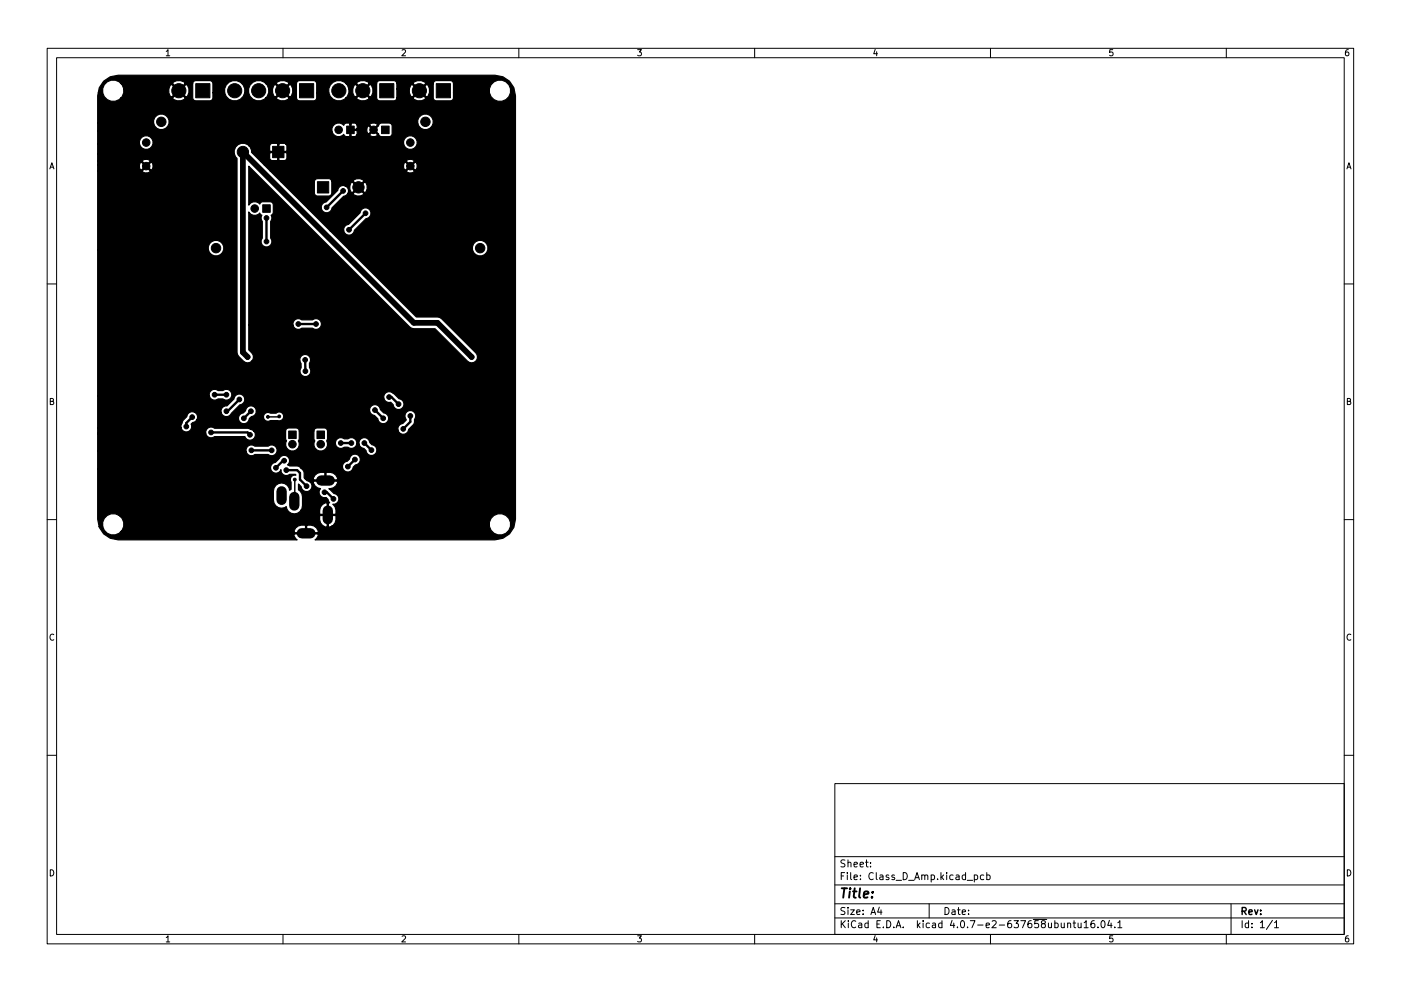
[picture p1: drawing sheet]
<svg xmlns="http://www.w3.org/2000/svg" width="297mm" height="210mm" viewBox="0 0 297 210" stroke-linecap="round" stroke-linejoin="round" font-family="sans-serif">
<g fill="none" stroke="#000" stroke-width=".21">
<path d="M10 10.2h277v190.1h-277zM12 12.2h273v186.1h-273zM35.2 10.9l.4-.4v1.3M35.2 11.8h.8M60 10.2v2M85.2 10.7l.5-.2 .3 .4-.8 .9h.8M110 10.2v2M135.2 10.5h.8l-.4 .5 .3 .2v.5l-.2 .1-.5-.1M160 10.2v2M185.6 10.5l-.4 .9h.9M185.9 11v.8M210 10.2v2"/>
<path d="M235.9 10.5h-.6l-.1 .7 .7-.1v.6l-.2 .1-.5-.1M260 10.2v2M285.9 10.5l-.4 .1-.2 .2-.1 .8 .3 .2 .4-.1v-.6l-.4-.1-.3 .3M10.6 35.8l.4-1.3 .4 1.3M10.7 35.5h.6M285.6 35.8l.4-1.3 .4 1.3M285.7 35.5h.6M10 60.2h2M285 60.2h2M10.7 85.2l.5-.1 .1-.4-.6-.2v1.3h.5l.2-.4-.3-.2M285.7 85.2l.5-.1 .1-.4-.6-.2v1.3h.5l.2-.4-.3-.2M10 110.2h2"/>
<path d="M285 110.2h2M11.4 134.7a.58 .58 0 0 0-.8 .5 .58 .58 0 0 0 .8 .5M286.4 134.7a.58 .58 0 0 0-.8 .5 .58 .58 0 0 0 .8 .5M10 160.2h2M177 166.3h108v32h-108zM285 160.2h2M10.7 184.5a.66 .66 0 0 1 .7 .7 .66 .66 0 0 1-.7 .6zM35.2 198.9l.4-.4v1.3M35.2 199.8h.8M60 198.3v2M85.2 198.7l.5-.2 .3 .4-.8 .9h.8M110 198.3v2"/>
<path d="M135.2 198.5h.8l-.4 .5 .3 .2v.5l-.2 .1-.5-.1M160 198.3v2M177 194.8h108M177 191.8h108M177 187.8h108M177 181.8h108M178.4 195.3v1.5M178.4 185.8h.5M178.6 196l.6 .8M179.1 185.1h-.7v1.5M179.1 192.6l-.5-.1-.2 .2v.4l.6 .3 .1 .3-.2 .3h-.6M179.1 182.5l-.5-.1-.2 .2v.4l.6 .3 .1 .3-.2 .3h-.6"/>
<path d="M179.2 195.3l-.8 .9M179.6 185.1v.2M179.6 185.6v1M179.8 192.5v.2M179.8 183.1l.2-.2 .4 .1v.9M179.8 182.4v1.5M179.8 193v1M179.9 195.3v.2M179.9 195.8v1M180.4 193h.7l-.7 1h.7M180.4 185.1v1.3l.2 .2M181.1 186.1l.7-.1-.1-.3-.4-.1-.2 .2v.8h.6"/>
<path d="M181.1 183.4l.7-.1-.1-.3-.4-.1-.2 .2v.8h.6M181.4 195.5a.71 .71 0 0 0-1 .5 .71 .71 0 0 0 .7 .8l.3-.1M181.6 193.5l.8-.1-.1-.3-.4-.1-.3 .2 .1 .8h.6M182.1 195.9h.5l.1 .9M182.4 183.4l.7-.1-.1-.3-.4-.1-.2 .2v.8h.6M182.4 186.5v.1M182.4 185.7v.1M182.7 196.2l-.5 .1-.2 .2 .2 .3h.5M183 193.9v.1M183 193.1v.1M183.5 182.9h.6M183.7 182.4v1.3l.4 .2"/>
<path d="M184.1 195.9l-.5-.1-.2 .3 .1 .7h.6M184.1 195.3v1.5M184.6 183.8v.1M184.6 183v.1M184.6 194l.5-1.5 .5 1.5M184.8 193.6h.7M185.1 185.3a.71 .71 0 0 0-.9 .5 .71 .71 0 0 0 .7 .8l.2-.1M185.6 198.5l-.4 .9h.9M185.8 185.1v1.3l.2 .2M185.9 199v.8M185.9 196h.5M186.4 192.5l-.3 1h.9"/>
<path d="M186.6 185.7h.5l.1 .9M186.6 195.3h-.7v1.5h.7M186.8 193v1M187.2 186l-.5 .1-.2 .2 .2 .3h.5M187.3 196.7v.1M188 195.3a.76 .76 0 0 1 .9 .8 .76 .76 0 0 1-.9 .7zM188.4 185.7l-.3-.1-.2 .2v.3l.5 .1v.4h-.5M189.5 196.7v.1M189.6 185.7l-.3-.1-.2 .2v.3l.5 .1v.4h-.5M190 196.8l.5-1.5 .5 1.5M190 186.8h1.1M190.1 196.4h.8"/>
<path d="M191.5 196.7v.1M191.5 185.1a.76 .76 0 0 1 .9 .8 .76 .76 0 0 1-.9 .7zM192.6 186.8h1.2M193.9 186.6l.5-1.5 .5 1.5M194.1 186.2h.7M194.5 195.3v1.5M194.6 196.3l.5 .5M195.1 195.8l-.6 .6M195.4 185.8l.2-.2 .4 .1 .1 .9M195.4 185.6v1M195.7 195.3v.2M195.7 195.8v1"/>
<path d="M196.1 185.8l.2-.2 .3 .1 .1 .9M197 191.8v3M197.1 195.9l-.5-.1-.2 .3 .1 .7h.6M197.4 185.7l.5-.1 .2 .3-.1 .7h-.6M197.4 185.6v1.5M197.7 195.9h.6l.1 .9M198.4 196.2l-.5 .1-.3 .2 .3 .3h.5M198.8 186.5v.1M199.5 185.1v1.5M199.6 186.1l.5 .5M199.7 195.9l-.4-.1-.3 .3 .1 .7h.6M199.7 195.3v1.5"/>
<path d="M200.1 185.6l-.6 .6M200.4 192.5a.76 .76 0 0 1 .8 .8 .76 .76 0 0 1-.8 .7zM200.7 185.1v.2M200.7 185.6v1M201.9 193.1h.5l.1 .9M201.9 195.3l-.4 1h.9M202.1 185.7l-.5-.1-.2 .3 .1 .7h.6M202.2 195.8v1M202.5 193.4l-.5 .1-.2 .2 .2 .3h.5M202.7 185.7h.6l.1 .9M203 196.7v.1M203 193h.6"/>
<path d="M203.2 192.5v1.3l.4 .2M203.4 186l-.5 .1-.3 .2 .3 .3h.5M203.9 195.4l.1-.1a.8 .8 0 0 1 .5 .8 .8 .8 0 0 1-.5 .7 1 1 0 0 1-.1-1.4zM204 193.5l.7-.1-.1-.3-.4-.1-.2 .2 .1 .8h.5M204.7 185.7l-.4-.1-.3 .3 .1 .7h.6M204.7 185.1v1.5M205.1 186.8h1.1M205.1 196.7v.1M205.4 193.9v.1M205.4 193.1v.1M205.7 195.3h1l-.6 1.5M206.6 185.7l.4-.1 .3 .3-.2 .7h-.5"/>
<path d="M206.6 185.6v1.5M207.3 196.3h1.1M208.6 185.7l-.5-.1-.2 .3 .1 .7h.6M209.1 196.3l.7-.1-.1-.3-.4-.1-.2 .2v.8h.6M209.2 185.7l.4-.1 .3 .3-.1 .7h-.6M209.2 185.1v1.5M210 198.3v2M210.4 195.5l.5-.2 .3 .5-.9 1h.9M211.9 196.3h1.1M214.4 195.3l-.5 .1a1.01 1.01 0 0 0 0 1.4l.5-.1 .1-.5-.3-.3h-.3l-.3 .3M215 195.3h.9l-.5 .6 .5 .1v.7l-.3 .1-.6-.1M216.4 195.3h1l-.6 1.5"/>
<path d="M218.6 195.3l-.4 .1a1.01 1.01 0 0 0 0 1.4l.5-.1 .1-.5-.3-.3h-.3l-.3 .3M219.1 195.1h2.8M220.1 195.3h-.7v.7l.2-.1 .5 .1 .1 .2-.1 .5-.2 .1-.5-.1M221.1 196l-.3-.3 .1-.2 .2-.2 .4 .1 .1 .4-.7 .2-.1 .3 .1 .4 .2 .1h.4l.1-.3v-.4l-.2-.1M222.3 195.8l.1 1h.3l.2-.1M222.9 195.8v1M223.6 195.9l.5-.1 .3 .3-.2 .7h-.6M223.6 195.3v1.5M225 195.8l.1 1h.3l.2-.1M225.6 195.8v1M226.4 196l.2-.2 .3 .1 .1 .9M226.4 195.8v1"/>
<path d="M227.5 195.8h.6M227.7 195.3v1.3l.4 .2M228.6 195.8v1h.4l.2-.1M229.2 195.8v1M229.9 195.8l.4-.5v1.5M229.9 196.8h.8M232 195.3l-.4 .1a1.01 1.01 0 0 0 0 1.4l.5-.1v-.5l-.2-.3h-.3l-.3 .3M232.8 196.7v.1M233.6 195.4l.2-.1a.8 .8 0 0 1 .5 .8 .8 .8 0 0 1-.5 .7 1 1 0 0 1-.2-1.4zM235.2 195.3l-.3 1h.9M235.6 195.8v1M235.9 198.5h-.6l-.1 .7 .7-.1v.6l-.2 .1-.5-.1"/>
<path d="M236.4 196.7v.1M237 195.8l.4-.5v1.5M237 196.8h.9M260 198.3v2M261 191.8v6.5M263.4 195.3v1.5M264.7 195.9l-.4-.1-.3 .3 .1 .7h.6M264.7 195.3v1.5M265.4 196.7v.1M265.4 195.9v.1M267.2 195.8l.4-.5v1.5M267.2 196.8h.9"/>
<path d="M269.8 195.3l-1.3 1.9M270.2 195.8l.4-.5v1.5M270.2 196.8h.9M285.7 184.5a.66 .66 0 0 1 .7 .7 .66 .66 0 0 1-.7 .6zM285.9 198.5l-.4 .1-.2 .3-.1 .7 .3 .2 .4-.1v-.6l-.4-.1-.3 .3"/>
</g>
<path d="M59.2 88.3l-2.4 .1M62.5 101.7l-.1 4.6M263.4 193.3l.7-.1 .1-.2-.1-.3-.7-.2v1.5M263.7 193.3l.5 .7M264.8 193.5l.7-.1-.1-.3-.4-.1-.2 .2 .1 .8h.5M266 193l.4 1 .3-1M267.3 193.9v.1M267.3 193.1v.1" fill="none" stroke="#000" stroke-width=".3"/>
<path d="M178.5 188.5h1.1M179 188.5l-.2 2M180.2 189.1l-.2 1.4M180.3 188.5l-.1 .2M180.8 189.1h.8M181.2 188.5l-.2 1.7 .1 .2 .3 .1M182.4 188.5l-.3 1.7 .3 .3M183.1 189.8l1-.2v-.4h-.8l-.2 1 .2 .3 .6-.1M184.9 190.3v.2M185 189.2v.2" fill="none" stroke="#000" stroke-width=".4"/>
<g fill="#000" stroke="#000" stroke-width=".21">
<path d="M41.5 17.7h3v3h-3zM63.5 17.7h3v3h-3zM80.5 17.7h3v3h-3zM92.5 17.7h3v3h-3zM57.8 31h2.4v2.4h-2.4zM73.5 26.7h1.6v1.6h-1.6zM80.9 26.7h1.6v1.6h-1.6zM55.7 43.4h1.6v1.6h-1.6zM67.3 38.5h2.4v2.4h-2.4zM61.2 91.4h1.6v1.6h-1.6zM67.2 91.4h1.6v1.6h-1.6z"/>
<circle cx="37.9" cy="19.2" r="1.5"/>
<circle cx="49.8" cy="19.2" r="1.5"/>
<circle cx="54.8" cy="19.2" r="1.5"/>
<circle cx="59.9" cy="19.2" r="1.5"/>
<circle cx="71.8" cy="19.2" r="1.5"/>
<circle cx="76.9" cy="19.2" r="1.5"/>
<circle cx="88.9" cy="19.2" r="1.5"/>
<circle cx="31" cy="35.2" r=".8"/>
<circle cx="31" cy="30.2" r=".8"/>
<circle cx="31" cy="23.7" r=".5"/>
<circle cx="34.2" cy="25.8" r="1"/>
<circle cx="51.5" cy="32.2" r="1.2"/>
<circle cx="71.8" cy="27.5" r=".8"/>
<circle cx="76" cy="39.7" r="1.2"/>
<circle cx="79.2" cy="27.5" r=".8"/>
<circle cx="87" cy="35.2" r=".8"/>
<circle cx="87" cy="30.2" r=".8"/>
<circle cx="87" cy="23.7" r=".5"/>
<circle cx="90.2" cy="25.8" r="1"/>
<circle cx="45.8" cy="52.6" r="1"/>
<circle cx="54" cy="44.2" r=".8"/>
<circle cx="56.5" cy="46.2" r=".5"/>
<circle cx="56.5" cy="51.2" r=".5"/>
<circle cx="69.2" cy="44" r=".5"/>
<circle cx="72.8" cy="40.5" r=".5"/>
<circle cx="74" cy="48.7" r=".5"/>
<circle cx="77.5" cy="45.2" r=".5"/>
<circle cx="101.8" cy="52.6" r="1"/>
<circle cx="32.8" cy="79.4" r=".5"/>
<circle cx="52.5" cy="75.7" r=".5"/>
<circle cx="63.2" cy="68.7" r=".5"/>
<circle cx="64.7" cy="76.3" r=".5"/>
<circle cx="64.8" cy="78.7" r=".5"/>
<circle cx="67" cy="68.7" r=".5"/>
<circle cx="72.6" cy="78.6" r=".4"/>
<circle cx="80" cy="79.2" r=".5"/>
<circle cx="100" cy="75.7" r=".5"/>
<circle cx="36.7" cy="97.5" r=".5"/>
<circle cx="39.5" cy="90.5" r=".5"/>
<circle cx="40.8" cy="88.5" r=".5"/>
<circle cx="43.4" cy="98.4" r=".5"/>
<circle cx="44.8" cy="91.7" r=".5"/>
<circle cx="45.5" cy="83.7" r=".5"/>
<circle cx="47.5" cy="96.5" r=".5"/>
<circle cx="48" cy="83.7" r=".5"/>
<circle cx="48" cy="87.2" r=".5"/>
<circle cx="50.5" cy="80.1" r=".5"/>
<circle cx="50.8" cy="84.7" r=".5"/>
<circle cx="50.8" cy="96.4" r=".5"/>
<circle cx="51.7" cy="88.7" r=".5"/>
<circle cx="53" cy="92.2" r=".5"/>
<circle cx="53.2" cy="87.2" r=".5"/>
<circle cx="53.3" cy="95.5" r=".5"/>
<circle cx="55" cy="82.2" r=".5"/>
<circle cx="56.8" cy="88.4" r=".3"/>
<circle cx="57.6" cy="95.5" r=".5"/>
<circle cx="58" cy="92.7" r=".5"/>
<circle cx="58.5" cy="99.2" r=".5"/>
<circle cx="59.2" cy="88.3" r=".3"/>
<circle cx="60.2" cy="97.7" r=".5"/>
<circle cx="60.7" cy="99.7" r=".5"/>
<circle cx="60.7" cy="82.2" r=".5"/>
<circle cx="62" cy="94.2" r=".8"/>
<circle cx="65.8" cy="88.5" r=".5"/>
<circle cx="66.2" cy="82.1" r=".5"/>
<circle cx="68" cy="94.2" r=".8"/>
<circle cx="69.8" cy="83.4" r=".4"/>
<circle cx="72" cy="91.7" r=".5"/>
<circle cx="72.2" cy="94" r=".5"/>
<circle cx="73.8" cy="99" r=".5"/>
<circle cx="74.5" cy="94" r=".5"/>
<circle cx="75.2" cy="97.5" r=".5"/>
<circle cx="77.2" cy="94" r=".5"/>
<circle cx="78.8" cy="95.5" r=".5"/>
<circle cx="79.5" cy="87" r=".5"/>
<circle cx="80.5" cy="97" r=".5"/>
<circle cx="81.2" cy="88.7" r=".5"/>
<circle cx="82.5" cy="84.2" r=".5"/>
<circle cx="83.1" cy="97.9" r=".5"/>
<circle cx="84.5" cy="85.7" r=".5"/>
<circle cx="85.5" cy="91" r=".5"/>
<circle cx="87" cy="88.2" r=".5"/>
<circle cx="92.7" cy="97.2" r=".5"/>
<circle cx="97.3" cy="80.2" r=".5"/>
<circle cx="36.7" cy="106.2" r=".5"/>
<circle cx="46.5" cy="105.7" r=".5"/>
<circle cx="49.2" cy="106.6" r=".5"/>
<circle cx="62.5" cy="101.7" r=".3"/>
<circle cx="65" cy="103.1" r=".5"/>
<circle cx="68.8" cy="104.4" r=".5"/>
<circle cx="70.7" cy="105.8" r=".5"/>
<circle cx="78.8" cy="107.2" r=".5"/>
<circle cx="84.1" cy="105.5" r=".5"/>
<circle cx="86.3" cy="105.1" r=".5"/>
<circle cx="92.7" cy="105.9" r=".5"/>
</g>
<path d="M59.7 104.2v1.8M62.4 105.4v1.8M64 113.1h1.8M68.1 101.9h1.8M69.5 108.3v1.8" fill="none" stroke="#000" stroke-width="2.2"/>
<g fill="none" stroke="#000" stroke-width=".5">
<path d="M56.5 46.2v5M72.7 40.5l-3.4 3.5M77.5 45.2l-3.5 3.5M63.3 68.7h3.7M64.7 76.3v2.4M40.7 88.5l-1.2 1.2v.8M44.7 91.7h7.8l.5 .5M45.5 83.7h2.5M50.7 84.7l-2.4 2.5h-.3M53.2 87.2l-1.5 1.5M53.3 95.5h4.3M60.3 97.7h-.3l-1.5 1.5"/>
<path d="M60.7 99.7h2.3l.6 .6v1.4l1.4 1.4M72.3 94h2.2M75.3 97.5l-1.6 1.5M77.3 94l1.4 1.5M79.5 87l1.8 1.7M82.5 84.2h.5l1.5 1.5M87 88.2v1.3l-1.5 1.5M68.8 104.4h.5l1.4 1.4"/>
</g>
<path d="M52.5 75.7l-1-1v-42.5l36.2 36.3h5l7.3 7.2" fill="none" stroke="#000" stroke-width="1.2"/>
<path d="M22 17.2l1.4-.9 1.7-.3h79.8l1.7 .3 1.4 .9 1 1.4 .3 1.7v89.9a4.3 4.3 0 0 1-4.4 4.3h-38.1l.7-.8-.1-.4h-5l-.1 .4 .7 .8h-37.9l-1.7-.3-1.4-.9-1-1.6h.8a2.24 2.24 0 0 0 1.6 1.7 2.24 2.24 0 0 0 2.3-.6h36.6l.1 .2h2.4v-1.6h.2v1.6h2.4l.1-.2a2.1 2.1 0 0 0-2.7-1.4 1.97 1.97 0 0 0-2.5 1.4h-36.6l.2-.3a2.27 2.27 0 0 0-.6-3.1h42.5v.9a1.72 1.72 0 0 0 1.3 1.5l.3-.1v-2.3h.2v2.3l.3 .1 .3-.1h33.6a2.28 2.28 0 0 0 3.5 1.4 2.28 2.28 0 0 0 0-3.7 2.28 2.28 0 0 0-3.5 1.4v.9h-33.6a1.95 1.95 0 0 0 1-2.3h-45.9a2.27 2.27 0 0 0-2.6-.1 2.27 2.27 0 0 0-.9 2.4h-.8l-.3-1.5v-10.7h36.7a1.14 1.14 0 0 0 1 .9 1.14 1.14 0 0 0 1.2-.8 1.13 1.13 0 0 0 .6 1.2 1.13 1.13 0 0 0 1.2-.2h1.2l.1 .2a.95 .95 0 0 0-1 .4 .95 .95 0 0 0 0 1.1v1.5l-.3 .2a1.72 1.72 0 0 0-1.8-1.5 1.72 1.72 0 0 0-1.6 1.7l.1 2.6a1.7 1.7 0 0 0 2.6 .7 1.69 1.69 0 0 0 1.3 1.5 1.69 1.69 0 0 0 1.8-.8h4v.9h1.6v-2.3l-.4-.1-.6 .3-.5 .6-.1 .6h-4a4.4 4.4 0 0 0-.2-4l-.3-.3v-1.2l.6 .7a1.15 1.15 0 0 0 1.6 .8 1.15 1.15 0 0 0 .3-1.9h.6l.4 .8 .5 .4 .7 .2-.2 .1a1.14 1.14 0 0 0 .1 1.3 1.14 1.14 0 0 0 1.2 .4l.5 .5 .3 .7-.3 .1v2.3h1.6a2 2 0 0 0-.6-2.1 1.14 1.14 0 0 0 1.2-1 1.14 1.14 0 0 0-1-1.3l-1.1-1h.3a1.72 1.72 0 0 0 1.6-1.4l-.1-.2h-5l-.1 .2h-.6l-.7-.3-.4-.4h1.7l.1 .2h2.4v-1.6h.2v1.6h2.4l.1-.2a2.1 2.1 0 0 0-2.7-1.4 1.97 1.97 0 0 0-2.5 1.4h-1.7l-.2-.2-.1-1.4-.7-.8h8.9l.2 .4a1.14 1.14 0 0 0 1.2 .5 1.14 1.14 0 0 0 .9-1l.6-.5a1.15 1.15 0 0 0 .9-1.2 1.15 1.15 0 0 0-1.1-1.1 1.15 1.15 0 0 0-1.2 1.1l-.6 .5a1.16 1.16 0 0 0-.9 1.3h-8.9l-.7-.3h-1.6l-.4-.3 .2-.2a1.15 1.15 0 0 0-.4-1.7 1.15 1.15 0 0 0-1.6 .6l-.9 .8a1.16 1.16 0 0 0-.9 1.4h-36.7v-3.7h31.5l.1 .4a1.13 1.13 0 0 0 1.7 .2l3 .1a1.15 1.15 0 0 0 1.5-.2 1.15 1.15 0 0 0-.1-1.6 1.15 1.15 0 0 0-1.5 0l-3-.1a1.16 1.16 0 0 0-1.2 0 1.16 1.16 0 0 0-.5 1.2h-31.5v-3.8h22.9l.2 .4a1.13 1.13 0 0 0 1.7 .2h6.4l.1 .3a1.15 1.15 0 0 0 1.7 .3 1.15 1.15 0 0 0 .1-1.8h6.8v1.6l.1 .5a1.46 1.46 0 0 0 1.3 2.2 1.46 1.46 0 0 0 1.3-2.2l.1-.5v-1.6h3.2v1.6l.2 .5a1.45 1.45 0 0 0 .8 2.2 1.45 1.45 0 0 0 1.8-1.5h1.7l.2 .4a1.13 1.13 0 0 0 1.7 .3l.9 .1a1.16 1.16 0 0 0 1.7-.8h.5l.2 .4 .7 .5a1.17 1.17 0 0 1 .8 1 1.15 1.15 0 0 0 1.9 0 1.15 1.15 0 0 0-.8-1.7l-.5-.6a1.16 1.16 0 0 0-1.4-.9 1.16 1.16 0 0 0-.9 1.3h-.5v-.4a1.14 1.14 0 0 0-1.8-.7l-.9-.1a1.16 1.16 0 0 0-1.3 0 1.16 1.16 0 0 0-.5 1.2h-1.7l-.2-.7 .2-.5v-1.8h15l.1 .4a1.14 1.14 0 0 0 1.3 .5 1.14 1.14 0 0 0 .8-1l1.2-1.3 .1-.8a1.15 1.15 0 0 0-.1-1.6 1.15 1.15 0 0 0-1.6 0 1.15 1.15 0 0 0-.1 1.6l-.7 .9a1.12 1.12 0 0 0-1 1.3h-15l-.6-.4h-1.6a.65 .65 0 0 0-.6 .6h-3.2l-.3-.5-1.9-.1a.65 .65 0 0 0-.6 .6h-6.8l-1.3-.5-7.1-.1a1.16 1.16 0 0 0-1.3 0 1.16 1.16 0 0 0-.5 1.2h-22.9v-1.3h17.7l.1 .4a1.15 1.15 0 0 0 1.6 .4 1.15 1.15 0 0 0 .4-1.5l.4-.4 .5-.1 .4-.5h8.8a1.15 1.15 0 0 0 1.1 .9 1.15 1.15 0 0 0 1.1-1l.3-.3h2.8a.95 .95 0 0 0 1.4 .6l1.7 .1a.95 .95 0 0 0 1.1-1.2 .95 .95 0 0 0-1.5-.4h-1.3a.95 .95 0 0 0-1 0 .95 .95 0 0 0-.4 .9h-2.8l.2-.2a1.09 1.09 0 0 0 1-1.2h24.1l.5 .8 .5 .1 .7 .8a1.15 1.15 0 0 0 1.2 1 1.15 1.15 0 0 0 1.1-1.1 1.15 1.15 0 0 0-1-1.2l-.8-.8a1.16 1.16 0 0 0-1.3-.9 1.16 1.16 0 0 0-.9 1.3h-24.1v-.2a1.15 1.15 0 0 0-1.1-.9 1.15 1.15 0 0 0-1.1 1l-.6 .5a1.16 1.16 0 0 0-.9 1.4h-8.8l.1-.3a1.1 1.1 0 0 0-.7-1.2h5.7l.1 .4a1.14 1.14 0 0 0 2-.2l2-1.8a1.14 1.14 0 0 0 .9-1.4h29.5l.1 .4a1.11 1.11 0 0 0 1.3 .4l.6 .7a1.15 1.15 0 0 0 1.2 .9 1.15 1.15 0 0 0 1.1-1.1 1.15 1.15 0 0 0-1.1-1.2l-1-1a1.24 1.24 0 0 0-1.4-.4 1.24 1.24 0 0 0-.8 1.3h-29.5l-.2-.4a1.15 1.15 0 0 0-1.2-.5 1.15 1.15 0 0 0-.9 1l-1.5 1.5h-.3a1.16 1.16 0 0 0-.9 1.4l-5.9-.1a1.13 1.13 0 0 0-1.4 1l-.9 1-.3 1.3h-17.7v-6.7h23.7l.1 .4a1.13 1.13 0 0 0 1.7 .2l1.2 .1a1.15 1.15 0 0 0 1.5-.2 1.15 1.15 0 0 0-.1-1.6 1.15 1.15 0 0 0-1.5 0l-1.2-.1a1.16 1.16 0 0 0-1.2 0 1.16 1.16 0 0 0-.5 1.2h-23.7v-31h23.5l.2 .6a1.67 1.67 0 0 0 2.8 0 1.67 1.67 0 0 0-1.1-2.6 1.67 1.67 0 0 0-1.9 2h-23.5v-16.7h9.5v.2a1.05 1.05 0 0 0 1.6-.2l-.8-.9-.8 .9h-9.5v-1.3h8.9l.1 1 .3 .1 .8-.9h.4l.8 .9 .3-.1a1.05 1.05 0 0 0-.3-1.6l-.8 .8h-.4l-.8-.8-.3 .1-.1 .5h-8.9v-.8h9.5l.8 .9 .8-.9a.97 .97 0 0 0-1.6 0h-9.5v-1.6h29l.2 .7 .4 .3v41.1a2.55 2.55 0 0 0 2.7 2.2l.4-.3h10.2l.2 .5 .1 .9a1.15 1.15 0 0 0 .1 1.6 1.15 1.15 0 0 0 1.5 0 1.15 1.15 0 0 0 .1-1.6l.1-1a1.16 1.16 0 0 0-.8-1.8 1.16 1.16 0 0 0-1.3 1.4h-10.2l.3-.4a1.67 1.67 0 0 0-1-2v-5.2h9.4a1.14 1.14 0 0 0 1.9 .6l2.4 .1a1.15 1.15 0 0 0 1.5-.2 1.15 1.15 0 0 0-.1-1.6 1.15 1.15 0 0 0-1.5 0l-2.4-.1a1.16 1.16 0 0 0-1.3 0 1.16 1.16 0 0 0-.5 1.2h-9.4v-24a1.42 1.42 0 0 0 2.4 .2l.4 .5a1.08 1.08 0 0 0 .1 1.3l-.1 3.6a1.15 1.15 0 0 0 .3 1.5 1.15 1.15 0 0 0 1.5 0 1.15 1.15 0 0 0 .1-1.6v-3.5l.2-.5-.1-.8 .4-.4v-1.9a.65 .65 0 0 0-.6-.6h-1.8l-.4 .5-.3-.3a1.44 1.44 0 0 0-2.1 .5v-8.2l34.2 34.1 .8 .3h4.5l6.9 6.9a1.25 1.25 0 0 0 1.8 0 1.25 1.25 0 0 0 0-1.7l-7.7-7.6h-4.9l-14.3-14.3h26.2a1.67 1.67 0 0 0 2.5 1 1.67 1.67 0 0 0 0-2.7 1.67 1.67 0 0 0-2.5 1v.7h-26.2l-4-4h2.9a1.15 1.15 0 0 0 1.1 .9 1.15 1.15 0 0 0 1.1-1l2.6-2.5a1.15 1.15 0 0 0 1-1.3 1.15 1.15 0 0 0-1.2-1 1.15 1.15 0 0 0-1.1 1l-2.6 2.5a1.16 1.16 0 0 0-.9 1.4h-2.9l-4.8-4.8h2.9l.2 .4a1.15 1.15 0 0 0 1.2 .5 1.15 1.15 0 0 0 .9-1l2.5-2.5 .5-.1 .4-.5h1.1a1.36 1.36 0 0 0 2.2 0l-1.1-1.1-1.1 1.1h-1.1l.1-.3a1.11 1.11 0 0 0-.7-1.3h1v.8l.2 .5 .3 .2 1.1-1.2h.4l1.1 1.2 .3-.2a1.47 1.47 0 0 0-.3-2.1l-1.1 1.1h-.4l-1.1-1.1-.3 .2-.2 .6h-1a1.11 1.11 0 0 0-1.6 1l-2.6 2.5a1.16 1.16 0 0 0-.9 1.3h-2.9l-5.6-5.7h7.1v2.4a.65 .65 0 0 0 .6 .7h2.4l.5-.2 .1-.5v-2.4h4.6l1.1 1.1 1.1-1.1a1.36 1.36 0 0 0-2.2 0h-4.6l-.1-.4-.5-.2h-2.4a.65 .65 0 0 0-.6 .6h-7.1l-2.3-2.2h28.9v.2a1.05 1.05 0 0 0 1.6-.2l-.8-.9-.8 .9h-28.9l-1.3-1.3h29.6l.1 1 .3 .1 .8-.9h.4l.8 .9 .3-.1a1.05 1.05 0 0 0-.3-1.6l-.8 .8h-.4l-.8-.8-.3 .1-.1 .5h-29.6l-.7-.8h30.9l.8 .9 .8-.9a.97 .97 0 0 0-1.6 0h-30.9l-1.8-1.7h3.7v1.1l.5 .5h1l.2-.2v-1.5h.2v1.5l.2 .2 1.3-.1 .2-.4v-1.1l-.1-.1-7.2 .1-.2-.2v-.4l-.2-.7-.3-.3h4.4v1.1l.1 .1h1.6v-1.5h.2v1.5h1.6l.1-.1v-1.1l-.2-.4h25l.2 .6a1.46 1.46 0 0 0 2.4 0 1.46 1.46 0 0 0-.9-2.3 1.46 1.46 0 0 0-1.7 1.7h-25a1.97 1.97 0 0 0-1.7 .1l-.2-.2h-1l-.5 .5h-4.4a1.84 1.84 0 0 0-2.2-.3 1.84 1.84 0 0 0-.9 2h-29v-2.1h8.9l.2 .6a1.46 1.46 0 0 0 2.4 0 1.46 1.46 0 0 0-.9-2.3 1.46 1.46 0 0 0-1.7 1.7h-8.9v-2.7h49.7l.2 .6a1.43 1.43 0 0 0 2.3 .1l.2 .4 .9 .1 .2-.2v-1.1h.2v1.1l.2 .2h.6l.5-.4h2.7a.97 .97 0 0 0 1.6 0l-.8-.9-.8 .9h-2.7v-.8l-.1-.1h-1.4v-1.4h.2v1.1l3.4-.1 .1 1 .3 .1 .8-.9h.4l.9 .9a.64 .64 0 0 0 .6 .6h1.6l.6-.4v-1.9l-.3-.5h5.8a1.67 1.67 0 0 0 2.5 1 1.67 1.67 0 0 0 0-2.7 1.67 1.67 0 0 0-2.5 1v.7l-7.9-.1-1.3 1.4h-.4l-.8-.8-.3 .1-.1 .5h-2.1v-.8h2.7l.8 .9 .8-.9a.97 .97 0 0 0-1.6 0h-2.7l-.5-.4h-.6l-.2 .2-1-.2-.5 .5a1.44 1.44 0 0 0-1.8-.4 1.44 1.44 0 0 0-.7 1.6h-49.7v-1.6h11.9l.2 .6a1.67 1.67 0 0 0 2.8 0 1.67 1.67 0 0 0-1.1-2.6 1.67 1.67 0 0 0-1.9 2h-11.9v-5.9l.1-.6h1a2.24 2.24 0 0 0 1.6 1.7 2.24 2.24 0 0 0 2.2-.6h11l.1 .3a1.78 1.78 0 0 0 2.6-.3l-1.4-1.4-1.3 1.4h-11l.6-1.1v-.8h9.6v.8l.3 .7 .3 .2 1.3-1.4h.4l1.3 1.4 .4-.2a1.78 1.78 0 0 0-.4-2.5l-1.3 1.3h-.4l-1.3-1.3-.3 .2-.3 .8h-9.6l-.6-1.2h11l1.3 1.4 1.3-1.4h1.7v3a.65 .65 0 0 0 .6 .7h3.2l.4-.4v-1.3h2.5l.3 .8a2.18 2.18 0 0 0 2.3 .9 2.18 2.18 0 0 0 1.7-1.7h.8l.3 .8a2.12 2.12 0 0 0 3.3 .3h2.3l.1 .3a1.78 1.78 0 0 0 2.6-.3l-1.4-1.4-1.3 1.4h-2.3l.3-.3 .4-.8v-.8h.8v.8l.3 .7 .3 .2 1.3-1.4h.4l1.3 1.4 .4-.2a1.78 1.78 0 0 0-.4-2.5l-1.3 1.3h-.4l-1.3-1.3-.3 .2-.3 .8h-.8l-.3-.9-.4-.3h2.3l1.3 1.4 1.3-1.4h1.7v3a.65 .65 0 0 0 .6 .7h3.2l.4-.4v-1.3h2.6l.3 .8a2.12 2.12 0 0 0 3.3 .3h2.3l.1 .3a1.78 1.78 0 0 0 2.6-.3l-1.4-1.4-1.3 1.4h-2.3l.3-.3 .4-.8v-.8h.8v.8l.3 .7 .3 .2 1.3-1.4h.4l1.3 1.4 .4-.2a1.78 1.78 0 0 0-.4-2.5l-1.3 1.3h-.4l-1.3-1.3-.3 .2-.3 .8h-.8l-.3-.9-.4-.3h2.3l1.3 1.4 1.3-1.4h1.7v3a.65 .65 0 0 0 .6 .7h3l.5-.2 .1-.4h3.5a1.66 1.66 0 0 0 2.7 0l-1.4-1.4-1.3 1.4h-3.5v-1.9h2.7v.8l.3 .7 .3 .2 1.3-1.4h.4l1.3 1.4a1.66 1.66 0 0 0 0-2.7l-1.3 1.3h-.4l-1.3-1.3-.3 .2-.3 .8h-2.7v-1.2h3.5l1.3 1.4 1.3-1.4h1.7v3l.1 .5 .5 .2h3a.65 .65 0 0 0 .6-.7v-1h7.7a2.28 2.28 0 0 0 3.5 1.4 2.28 2.28 0 0 0 0-3.7 2.28 2.28 0 0 0-3.5 1.4v.9h-7.7v-2l-.1-.4-.5-.2h-3a.65 .65 0 0 0-.6 .6h-1.6a1.66 1.66 0 0 0-2.7 0h-3.5l-.1-.4-.5-.2h-3a.65 .65 0 0 0-.6 .6h-1.6a1.66 1.66 0 0 0-2.7 0h-2.3l-.2-.3a2.18 2.18 0 0 0-2.5 0 2.18 2.18 0 0 0-.9 2.3h-2.6v-2a.65 .65 0 0 0-.6-.6h-3l-.5 .2-.1 .4h-1.7l-.1-.3a1.78 1.78 0 0 0-2.5 .3h-2.3l-.2-.3a2.18 2.18 0 0 0-2.5 0 2.18 2.18 0 0 0-.9 2.3h-.8v-.9a2.18 2.18 0 0 0-2.6-1.7 2.18 2.18 0 0 0-1.7 2.6h-2.5v-2a.65 .65 0 0 0-.6-.6h-3l-.5 .2-.1 .4h-1.7l-.1-.3a1.78 1.78 0 0 0-2.5 .3h-11l-.3-.3a2.28 2.28 0 0 0-2.6 0 2.28 2.28 0 0 0-.9 2.3h-1l.2-1.1z" fill="#000" stroke="#000" stroke-width=".25"/>
</svg>
